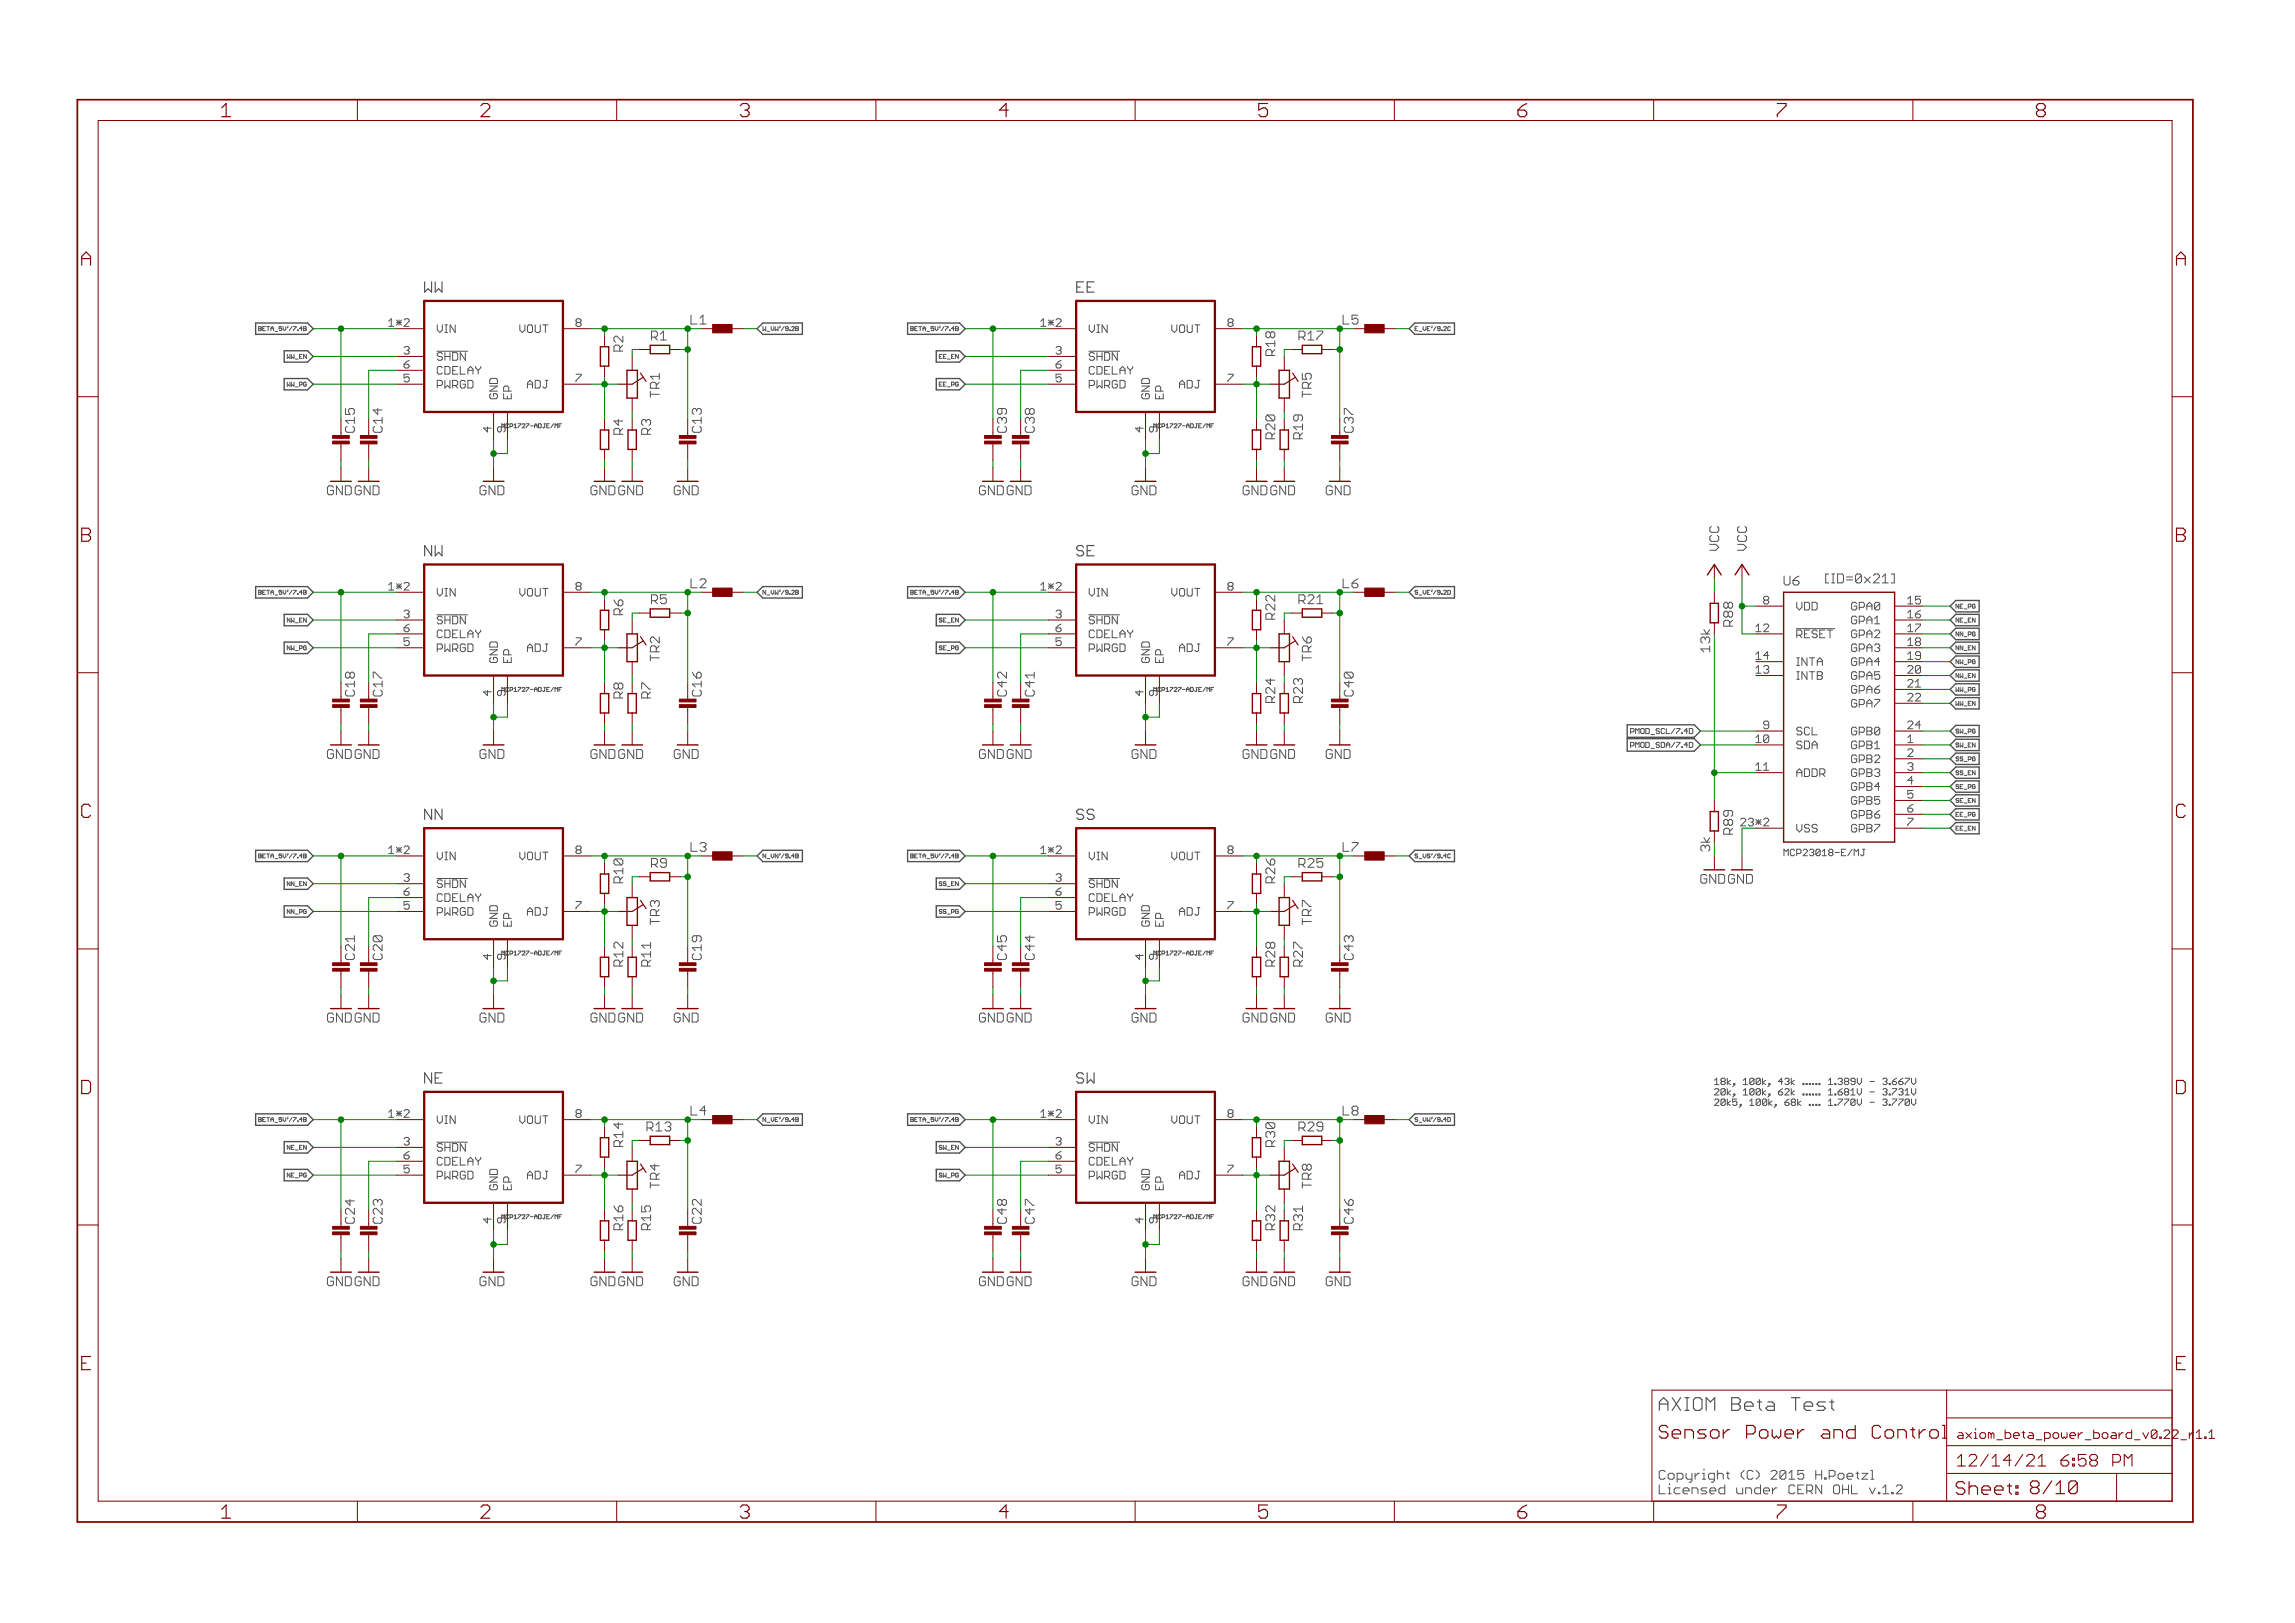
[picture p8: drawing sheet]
<svg xmlns="http://www.w3.org/2000/svg" width="420mm" height="297mm" viewBox="0 0 420 297" stroke-linecap="round" stroke-linejoin="round" font-family="sans-serif">
<defs><g id="words">
<g font-size="3.7" fill="#800000">
<text x="40.5" y="21.4">1</text>
<text x="88" y="21.4">2</text>
<text x="135.5" y="21.4">3</text>
<text x="182.9" y="21.4">4</text>
<text x="230.4" y="21.4">5</text>
<text x="277.8" y="21.4">6</text>
<text x="325.3" y="21.4">7</text>
<text x="372.8" y="21.4">8</text>
<text x="14.9" y="48.6">A</text>
<text x="398.4" y="48.6">A</text>
<text x="14.9" y="99.2">B</text>
<text x="398.4" y="99.2">B</text>
<text x="14.9" y="149.7">C</text>
<text x="398.4" y="149.7">C</text>
<text x="14.9" y="200.2">D</text>
<text x="398.4" y="200.2">D</text>
<text x="14.9" y="250.8">E</text>
<text x="398.4" y="250.8">E</text>
<text x="40.5" y="277.9">1</text>
<text x="88" y="277.9">2</text>
<text x="135.5" y="277.9">3</text>
<text x="182.9" y="277.9">4</text>
<text x="230.4" y="277.9">5</text>
<text x="277.8" y="277.9">6</text>
<text x="325.3" y="277.9">7</text>
<text x="372.8" y="277.9">8</text>
</g>
<text font-size="3.6" fill="#505050" x="303.6" y="258.2">AXIOM Beta Test</text>
<g font-size="3.6" fill="#800000">
<text x="303.6" y="263.3">Sensor Power and Control</text>
<text x="358" y="273.6">Sheet: 8/10</text>
</g>
<g font-size="3.2" fill="#800000">
<text x="358.2" y="268.4">12/14/21</text>
<text x="375.8" y="268.4">6:58 PM</text>
</g>
<g font-size="2.9" fill="#505050">
<text x="77.6" y="53.6">WW</text>
<text x="197" y="53.6">EE</text>
<text x="77.6" y="101.8">NW</text>
<text x="197" y="101.8">SE</text>
<text x="77.6" y="150.1">NN</text>
<text x="197" y="150.1">SS</text>
<text x="77.6" y="198.3">NE</text>
<text x="197" y="198.3">SW</text>
</g>
<g font-size="2.5" fill="#505050">
<text x="126.7" y="59.4">L1</text>
<text x="246" y="59.4">L5</text>
<text x="114" y="64.2" transform="rotate(-90 114 64.2)">R2</text>
<text x="119.3" y="62.3">R1</text>
<text x="233.4" y="64.9" transform="rotate(-90 233.4 64.9)">R18</text>
<text x="237.9" y="62.3">R17</text>
<text x="120.7" y="72.6" transform="rotate(-90 120.7 72.6)">TR1</text>
<text x="240.1" y="72.6" transform="rotate(-90 240.1 72.6)">TR5</text>
<text x="114" y="79.4" transform="rotate(-90 114 79.4)">R4</text>
<text x="119.1" y="79.4" transform="rotate(-90 119.1 79.4)">R3</text>
<text x="233.4" y="80.2" transform="rotate(-90 233.4 80.2)">R20</text>
<text x="238.5" y="80.2" transform="rotate(-90 238.5 80.2)">R19</text>
<text x="314.7" y="100.8" transform="rotate(-90 314.7 100.8)">VCC</text>
<text x="319.8" y="100.8" transform="rotate(-90 319.8 100.8)">VCC</text>
<text x="126.7" y="107.6">L2</text>
<text x="246" y="107.6">L6</text>
<text x="326.5" y="107.1">U6</text>
<text x="334.1" y="106.8">[ID=0x21]</text>
<text x="114" y="112.4" transform="rotate(-90 114 112.4)">R6</text>
<text x="233.4" y="113.2" transform="rotate(-90 233.4 113.2)">R22</text>
<text x="237.9" y="110.6">R21</text>
<text x="120.7" y="120.8" transform="rotate(-90 120.7 120.8)">TR2</text>
<text x="240.1" y="120.8" transform="rotate(-90 240.1 120.8)">TR6</text>
<text x="114" y="127.7" transform="rotate(-90 114 127.7)">R8</text>
<text x="119.1" y="127.7" transform="rotate(-90 119.1 127.7)">R7</text>
<text x="233.4" y="128.4" transform="rotate(-90 233.4 128.4)">R24</text>
<text x="238.5" y="128.4" transform="rotate(-90 238.5 128.4)">R23</text>
<text x="126.7" y="155.9">L3</text>
<text x="246" y="155.9">L7</text>
<text x="114" y="161.4" transform="rotate(-90 114 161.4)">R10</text>
<text x="233.4" y="161.4" transform="rotate(-90 233.4 161.4)">R26</text>
<text x="120.7" y="169.1" transform="rotate(-90 120.7 169.1)">TR3</text>
<text x="240.1" y="169.1" transform="rotate(-90 240.1 169.1)">TR7</text>
<text x="114" y="176.7" transform="rotate(-90 114 176.7)">R12</text>
<text x="119.1" y="176.7" transform="rotate(-90 119.1 176.7)">R11</text>
<text x="233.4" y="176.7" transform="rotate(-90 233.4 176.7)">R28</text>
<text x="238.5" y="176.7" transform="rotate(-90 238.5 176.7)">R27</text>
<text x="114" y="209.7" transform="rotate(-90 114 209.7)">R14</text>
<text x="126.7" y="204.1">L4</text>
<text x="233.4" y="209.7" transform="rotate(-90 233.4 209.7)">R30</text>
<text x="246" y="204.1">L8</text>
<text x="120.7" y="217.3" transform="rotate(-90 120.7 217.3)">TR4</text>
<text x="240.1" y="217.3" transform="rotate(-90 240.1 217.3)">TR8</text>
<text x="114" y="224.9" transform="rotate(-90 114 224.9)">R16</text>
<text x="119.1" y="224.9" transform="rotate(-90 119.1 224.9)">R15</text>
<text x="233.4" y="224.9" transform="rotate(-90 233.4 224.9)">R32</text>
<text x="238.5" y="224.9" transform="rotate(-90 238.5 224.9)">R31</text>
<text x="303.6" y="270.8">Copyright (C) 2015 H.Poetzl</text>
<text x="303.6" y="273.5">Licensed under CERN OHL v.1.2</text>
</g>
<g font-size="2.5" fill="#800000">
<text x="64.9" y="79.2" transform="rotate(-90 64.9 79.2)">C15</text>
<text x="70" y="79.2" transform="rotate(-90 70 79.2)">C14</text>
<text x="128.4" y="79.2" transform="rotate(-90 128.4 79.2)">C13</text>
<text x="184.3" y="79.2" transform="rotate(-90 184.3 79.2)">C39</text>
<text x="189.3" y="79.2" transform="rotate(-90 189.3 79.2)">C38</text>
<text x="247.8" y="79.2" transform="rotate(-90 247.8 79.2)">C37</text>
<text x="59.8" y="90.6">GND GND</text>
<text x="87.7" y="90.6">GND</text>
<text x="108.1" y="90.6">GND GND</text>
<text x="123.3" y="90.6">GND</text>
<text x="179.2" y="90.6">GND GND</text>
<text x="207.1" y="90.6">GND</text>
<text x="227.4" y="90.6">GND GND</text>
<text x="242.7" y="90.6">GND</text>
<text x="119.3" y="110.6">R5</text>
<text x="313" y="119.3" transform="rotate(-90 313 119.3)">13k</text>
<text x="317.2" y="114.5" transform="rotate(-90 317.2 114.5)">R88</text>
<text x="64.9" y="127.4" transform="rotate(-90 64.9 127.4)">C18</text>
<text x="70" y="127.4" transform="rotate(-90 70 127.4)">C17</text>
<text x="128.4" y="127.4" transform="rotate(-90 128.4 127.4)">C16</text>
<text x="184.3" y="127.4" transform="rotate(-90 184.3 127.4)">C42</text>
<text x="189.3" y="127.4" transform="rotate(-90 189.3 127.4)">C41</text>
<text x="247.8" y="127.4" transform="rotate(-90 247.8 127.4)">C40</text>
<text x="59.8" y="138.9">GND GND</text>
<text x="87.7" y="138.9">GND</text>
<text x="108.1" y="138.9">GND GND</text>
<text x="123.3" y="138.9">GND</text>
<text x="179.2" y="138.9">GND GND</text>
<text x="207.1" y="138.9">GND</text>
<text x="227.4" y="138.9">GND GND</text>
<text x="242.7" y="138.9">GND</text>
<text x="313" y="155.9" transform="rotate(-90 313 155.9)">3k</text>
<text x="317.2" y="152.5" transform="rotate(-90 317.2 152.5)">R89</text>
<text x="119.3" y="158.8">R9</text>
<text x="237.9" y="158.8">R25</text>
<text x="311.2" y="161.7">GND GND</text>
<text x="64.9" y="175.7" transform="rotate(-90 64.9 175.7)">C21</text>
<text x="70" y="175.7" transform="rotate(-90 70 175.7)">C20</text>
<text x="128.4" y="175.7" transform="rotate(-90 128.4 175.7)">C19</text>
<text x="184.3" y="175.7" transform="rotate(-90 184.3 175.7)">C45</text>
<text x="189.3" y="175.7" transform="rotate(-90 189.3 175.7)">C44</text>
<text x="247.8" y="175.7" transform="rotate(-90 247.8 175.7)">C43</text>
<text x="59.8" y="187.1">GND GND</text>
<text x="87.7" y="187.1">GND</text>
<text x="108.1" y="187.1">GND GND</text>
<text x="123.3" y="187.1">GND</text>
<text x="179.2" y="187.1">GND GND</text>
<text x="207.1" y="187.1">GND</text>
<text x="227.4" y="187.1">GND GND</text>
<text x="242.7" y="187.1">GND</text>
<text x="118.5" y="207.1">R13</text>
<text x="237.9" y="207.1">R29</text>
<text x="64.9" y="224" transform="rotate(-90 64.9 224)">C24</text>
<text x="70" y="224" transform="rotate(-90 70 224)">C23</text>
<text x="128.4" y="224" transform="rotate(-90 128.4 224)">C22</text>
<text x="184.3" y="224" transform="rotate(-90 184.3 224)">C48</text>
<text x="189.3" y="224" transform="rotate(-90 189.3 224)">C47</text>
<text x="247.8" y="224" transform="rotate(-90 247.8 224)">C46</text>
<text x="59.8" y="235.4">GND GND</text>
<text x="87.7" y="235.4">GND</text>
<text x="108.1" y="235.4">GND GND</text>
<text x="123.3" y="235.4">GND</text>
<text x="179.2" y="235.4">GND GND</text>
<text x="207.1" y="235.4">GND</text>
<text x="227.4" y="235.4">GND GND</text>
<text x="242.7" y="235.4">GND</text>
</g>
<g font-size="2.3" fill="#800000">
<text x="358.2" y="263.3">axiom_beta_power_board_v0.22</text>
<text x="397.9" y="263.3">_r1.1</text>
</g>
<g font-size="2.1" fill="#505050">
<text x="71.4" y="59.8">1*2</text>
<text x="105.3" y="59.8">8</text>
<text x="190.7" y="59.8">1*2</text>
<text x="224.7" y="59.8">8</text>
<text x="74" y="64.9">3</text>
<text x="79.9" y="60.9">VIN</text>
<text x="79.9" y="66">SHDN</text>
<text x="95.5" y="60.9">VOUT</text>
<text x="193.3" y="64.9">3</text>
<text x="199.3" y="60.9">VIN</text>
<text x="199.3" y="66">SHDN</text>
<text x="214.9" y="60.9">VOUT</text>
<text x="74" y="70">5</text>
<text x="74" y="67.4">6</text>
<text x="79.9" y="71.1">PWRGD</text>
<text x="79.9" y="68.5">CDELAY</text>
<text x="96.8" y="71.1">ADJ</text>
<text x="105.3" y="70">7</text>
<text x="193.3" y="70">5</text>
<text x="193.3" y="67.4">6</text>
<text x="199.3" y="71.1">PWRGD</text>
<text x="199.3" y="68.5">CDELAY</text>
<text x="216.1" y="71.1">ADJ</text>
<text x="224.7" y="70">7</text>
<text x="91.1" y="73.1" transform="rotate(-90 91.1 73.1)">GND</text>
<text x="93.6" y="73.1" transform="rotate(-90 93.6 73.1)">EP</text>
<text x="210.4" y="73.1" transform="rotate(-90 210.4 73.1)">GND</text>
<text x="213" y="73.1" transform="rotate(-90 213 73.1)">EP</text>
<text x="89.9" y="79" transform="rotate(-90 89.9 79)">4</text>
<text x="92.5" y="79" transform="rotate(-90 92.5 79)">9</text>
<text x="209.3" y="79" transform="rotate(-90 209.3 79)">4</text>
<text x="211.8" y="79" transform="rotate(-90 211.8 79)">9</text>
<text x="71.4" y="108">1*2</text>
<text x="74" y="113.1">3</text>
<text x="79.9" y="109.2">VIN</text>
<text x="95.5" y="109.2">VOUT</text>
<text x="105.3" y="108">8</text>
<text x="190.7" y="108">1*2</text>
<text x="193.3" y="113.1">3</text>
<text x="199.3" y="109.2">VIN</text>
<text x="214.9" y="109.2">VOUT</text>
<text x="224.7" y="108">8</text>
<text x="322.9" y="110.6">8</text>
<text x="328.8" y="111.7">VDD</text>
<text x="339.3" y="111.7">GPA0</text>
<text x="349.1" y="110.6">15</text>
<text x="349.1" y="113.1">16</text>
<text x="74" y="118.2">5</text>
<text x="74" y="115.7">6</text>
<text x="79.9" y="114.2">SHDN</text>
<text x="79.9" y="119.3">PWRGD</text>
<text x="79.9" y="116.8">CDELAY</text>
<text x="96.8" y="119.3">ADJ</text>
<text x="105.3" y="118.2">7</text>
<text x="193.3" y="118.2">5</text>
<text x="193.3" y="115.7">6</text>
<text x="199.3" y="114.2">SHDN</text>
<text x="199.3" y="119.3">PWRGD</text>
<text x="199.3" y="116.8">CDELAY</text>
<text x="216.1" y="119.3">ADJ</text>
<text x="224.7" y="118.2">7</text>
<text x="321.6" y="115.7">12</text>
<text x="328.8" y="116.8">RESET</text>
<text x="339.3" y="114.2">GPA1</text>
<text x="339.3" y="116.8">GPA2</text>
<text x="339.3" y="119.3">GPA3</text>
<text x="349.1" y="115.7">17</text>
<text x="349.1" y="118.2">18</text>
<text x="91.1" y="121.3" transform="rotate(-90 91.1 121.3)">GND</text>
<text x="93.6" y="121.3" transform="rotate(-90 93.6 121.3)">EP</text>
<text x="210.4" y="121.3" transform="rotate(-90 210.4 121.3)">GND</text>
<text x="213" y="121.3" transform="rotate(-90 213 121.3)">EP</text>
<text x="321.6" y="120.7">14</text>
<text x="321.6" y="123.3">13</text>
<text x="328.8" y="121.9">INTA</text>
<text x="328.8" y="124.4">INTB</text>
<text x="339.3" y="121.9">GPA4</text>
<text x="339.3" y="124.4">GPA5</text>
<text x="349.1" y="120.7">19</text>
<text x="349.1" y="123.3">20</text>
<text x="349.1" y="125.8">21</text>
<text x="89.9" y="127.3" transform="rotate(-90 89.9 127.3)">4</text>
<text x="92.5" y="127.3" transform="rotate(-90 92.5 127.3)">9</text>
<text x="209.3" y="127.3" transform="rotate(-90 209.3 127.3)">4</text>
<text x="211.8" y="127.3" transform="rotate(-90 211.8 127.3)">9</text>
<text x="339.3" y="126.9">GPA6</text>
<text x="339.3" y="129.5">GPA7</text>
<text x="349.1" y="128.4">22</text>
<text x="321.6" y="136">10</text>
<text x="322.9" y="133.4">9</text>
<text x="328.8" y="134.6">SCL</text>
<text x="328.8" y="137.1">SDA</text>
<text x="339.3" y="134.6">GPB0</text>
<text x="339.3" y="137.1">GPB1</text>
<text x="349.1" y="133.4">24</text>
<text x="349.1" y="136">1</text>
<text x="321.6" y="141.1">11</text>
<text x="328.8" y="142.2">ADDR</text>
<text x="339.3" y="139.6">GPB2</text>
<text x="339.3" y="142.2">GPB3</text>
<text x="349.1" y="138.5">2</text>
<text x="349.1" y="141.1">3</text>
<text x="349.1" y="143.6">4</text>
<text x="339.3" y="144.7">GPB4</text>
<text x="339.3" y="147.3">GPB5</text>
<text x="339.3" y="149.8">GPB6</text>
<text x="349.1" y="146.1">5</text>
<text x="349.1" y="148.7">6</text>
<text x="328.8" y="152.3">VSS</text>
<text x="339.3" y="152.3">GPB7</text>
<text x="349.1" y="151.2">7</text>
<text x="71.4" y="156.3">1*2</text>
<text x="74" y="161.4">3</text>
<text x="79.9" y="157.4">VIN</text>
<text x="95.5" y="157.4">VOUT</text>
<text x="105.3" y="156.3">8</text>
<text x="190.7" y="156.3">1*2</text>
<text x="193.3" y="161.4">3</text>
<text x="199.3" y="157.4">VIN</text>
<text x="214.9" y="157.4">VOUT</text>
<text x="224.7" y="156.3">8</text>
<text x="74" y="166.5">5</text>
<text x="74" y="163.9">6</text>
<text x="79.9" y="162.5">SHDN</text>
<text x="79.9" y="167.6">PWRGD</text>
<text x="79.9" y="165">CDELAY</text>
<text x="96.8" y="167.6">ADJ</text>
<text x="105.3" y="166.5">7</text>
<text x="193.3" y="166.5">5</text>
<text x="193.3" y="163.9">6</text>
<text x="199.3" y="162.5">SHDN</text>
<text x="199.3" y="167.6">PWRGD</text>
<text x="199.3" y="165">CDELAY</text>
<text x="216.1" y="167.6">ADJ</text>
<text x="224.7" y="166.5">7</text>
<text x="91.1" y="169.6" transform="rotate(-90 91.1 169.6)">GND</text>
<text x="93.6" y="169.6" transform="rotate(-90 93.6 169.6)">EP</text>
<text x="210.4" y="169.6" transform="rotate(-90 210.4 169.6)">GND</text>
<text x="213" y="169.6" transform="rotate(-90 213 169.6)">EP</text>
<text x="89.9" y="175.5" transform="rotate(-90 89.9 175.5)">4</text>
<text x="92.5" y="175.5" transform="rotate(-90 92.5 175.5)">9</text>
<text x="209.3" y="175.5" transform="rotate(-90 209.3 175.5)">4</text>
<text x="211.8" y="175.5" transform="rotate(-90 211.8 175.5)">9</text>
<text x="71.4" y="204.6">1*2</text>
<text x="74" y="209.6">3</text>
<text x="79.9" y="205.7">VIN</text>
<text x="95.5" y="205.7">VOUT</text>
<text x="105.3" y="204.6">8</text>
<text x="190.7" y="204.6">1*2</text>
<text x="193.3" y="209.6">3</text>
<text x="199.3" y="205.7">VIN</text>
<text x="214.9" y="205.7">VOUT</text>
<text x="224.7" y="204.6">8</text>
<text x="74" y="214.7">5</text>
<text x="74" y="212.2">6</text>
<text x="79.9" y="210.7">SHDN</text>
<text x="79.9" y="215.8">PWRGD</text>
<text x="79.9" y="213.3">CDELAY</text>
<text x="96.8" y="215.8">ADJ</text>
<text x="105.3" y="214.7">7</text>
<text x="193.3" y="214.7">5</text>
<text x="193.3" y="212.2">6</text>
<text x="199.3" y="210.7">SHDN</text>
<text x="199.3" y="215.8">PWRGD</text>
<text x="199.3" y="213.3">CDELAY</text>
<text x="216.1" y="215.8">ADJ</text>
<text x="224.7" y="214.7">7</text>
<text x="91.1" y="217.8" transform="rotate(-90 91.1 217.8)">GND</text>
<text x="93.6" y="217.8" transform="rotate(-90 93.6 217.8)">EP</text>
<text x="210.4" y="217.8" transform="rotate(-90 210.4 217.8)">GND</text>
<text x="213" y="217.8" transform="rotate(-90 213 217.8)">EP</text>
<text x="89.9" y="223.8" transform="rotate(-90 89.9 223.8)">4</text>
<text x="92.5" y="223.8" transform="rotate(-90 92.5 223.8)">9</text>
<text x="209.3" y="223.8" transform="rotate(-90 209.3 223.8)">4</text>
<text x="211.8" y="223.8" transform="rotate(-90 211.8 223.8)">9</text>
</g>
<text font-size="2.1" fill="#008000" x="319" y="151.2">23*2</text>
<text font-size="1.8" fill="#505050" x="326.5" y="156.7">MCP23018-E/MJ</text>
<g font-size="1.4" fill="#505050">
<text x="299.1" y="134.3">PMOD_SCL/7.4D</text>
<text x="299.1" y="136.8">PMOD_SDA/7.4D</text>
</g>
<g font-size="1.1" fill="#505050">
<text x="47.2" y="60.5">BETA_5V'/7.4B</text>
<text x="52.7" y="65.6">WW_EN</text>
<text x="139.6" y="60.6">W_VW'/9.2B</text>
<text x="166.5" y="60.5">BETA_5V'/7.4B</text>
<text x="172.1" y="65.6">EE_EN</text>
<text x="259" y="60.6">E_VE'/9.2C</text>
<text x="52.7" y="70.7">WW_PG</text>
<text x="172.1" y="70.7">EE_PG</text>
<text x="92.5" y="78.3">M</text>
<text x="93.2" y="78.3">CP1727-ADJE/MF</text>
<text x="211.9" y="78.3">M</text>
<text x="212.6" y="78.3">CP1727-ADJE/MF</text>
<text x="47.2" y="108.8">BETA_5V'/7.4B</text>
<text x="52.7" y="113.9">NW_EN</text>
<text x="139.6" y="108.8">N_VW'/9.2B</text>
<text x="166.5" y="108.8">BETA_5V'/7.4B</text>
<text x="172.1" y="113.9">SE_EN</text>
<text x="259" y="108.8">S_VE'/9.2D</text>
<text x="358" y="111.3">NE_PG</text>
<text x="358" y="113.9">NE_EN</text>
<text x="52.7" y="119">NW_PG</text>
<text x="172.1" y="119">SE_PG</text>
<text x="358" y="116.4">NN_PG</text>
<text x="358" y="119">NN_EN</text>
<text x="358" y="121.5">NW_PG</text>
<text x="358" y="124">NW_EN</text>
<text x="92.5" y="126.6">M</text>
<text x="93.2" y="126.6">CP1727-ADJE/MF</text>
<text x="211.9" y="126.6">M</text>
<text x="212.6" y="126.6">CP1727-ADJE/MF</text>
<text x="358" y="126.6">WW_PG</text>
<text x="358" y="129.1">WW_EN</text>
<text x="358" y="134.2">SW_PG</text>
<text x="358" y="136.7">SW_EN</text>
<text x="358" y="139.3">SS_PG</text>
<text x="358" y="141.8">SS_EN</text>
<text x="358" y="144.4">SE_PG</text>
<text x="358" y="146.9">SE_EN</text>
<text x="358" y="149.4">EE_PG</text>
<text x="358" y="152">EE_EN</text>
<text x="47.2" y="157.1">BETA_5V'/7.4B</text>
<text x="139.6" y="157.1">N_VN'/9.4B</text>
<text x="166.5" y="157.1">BETA_5V'/7.4B</text>
<text x="259" y="157.1">S_VS'/9.4C</text>
<text x="52.7" y="167.2">NN_PG</text>
<text x="52.7" y="162.1">NN_EN</text>
<text x="172.1" y="167.2">SS_PG</text>
<text x="172.1" y="162.1">SS_EN</text>
<text x="92.5" y="174.8">M</text>
<text x="93.2" y="174.8">CP1727-ADJE/MF</text>
<text x="211.9" y="174.8">M</text>
<text x="212.6" y="174.8">CP1727-ADJE/MF</text>
<text x="47.2" y="205.3">BETA_5V'/7.4B</text>
<text x="139.6" y="205.3">N_VE'/9.4B</text>
<text x="166.5" y="205.3">BETA_5V'/7.4B</text>
<text x="259" y="205.3">S_VW'/9.4D</text>
<text x="52.7" y="215.5">NE_PG</text>
<text x="52.7" y="210.4">NE_EN</text>
<text x="172.1" y="215.5">SW_PG</text>
<text x="172.1" y="210.4">SW_EN</text>
<text x="92.5" y="223.1">M</text>
<text x="93.2" y="223.1">CP1727-ADJE/MF</text>
<text x="211.9" y="223.1">M</text>
<text x="212.6" y="223.1">CP1727-ADJE/MF</text>
</g>
</g></defs>
<g fill="none" stroke="#505050" stroke-width=".18">
<path d="M80 64.3h5.6M199.3 64.3h5.7M80 112.5h5.6M199.3 112.5h5.7M328.9 115.1h7M298.5 134h.5M298.5 136.5h.5M299 133.3h-.5v1M299 135.9h-.5v.9M341 155.4h.4M341.2 155.4v1l-.2 .2h-.2M80 160.8h5.6"/>
<path d="M199.3 160.8h5.7M313.9 197.7l.4-.4v1.2M313.9 198.5h.8M313.9 199.4l.2-.2h.4l.2 .2v.2l-.8 .8h.8M315.3 197.9l-.2 .2 .2 .4h.4l.1-.2-.1-.4M315.3 197.9l-.2-.2 .2-.4h.4l.1 .2-.1 .4M315.3 197.9h.4M315.8 199.4v.8l-.1 .2h-.4l-.2-.2M315.8 199.4l-.1-.2h-.4l-.2 .2v.8M315.8 199.4l-.7 .8M316.2 197.3v1.2M316.2 199.2v1.2"/>
<path d="M316.8 197.7l-.6 .4 .6 .4M316.8 199.6l-.6 .4 .6 .4M317.4 198.3h.2v.2h-.2zM317.6 198.5l-.4 .4M319.2 198.5h.7M319.2 197.7l.4-.4v1.2M319.2 199.6l.4-.4v1.2M321.1 197.5v.8l-.2 .2h-.4l-.2-.2M321.1 197.5l-.2-.2h-.4l-.2 .2v.8M321.1 199.4l-.2-.2h-.4l-.2 .2v.8M321.1 199.4v.8l-.2 .2h-.4l-.2-.2M321.1 197.5l-.8 .8"/>
<path d="M321.1 199.4l-.8 .8M322.3 197.5v.8l-.2 .2h-.4l-.2-.2M322.3 197.5l-.2-.2h-.4l-.2 .2v.8M322.3 199.4l-.2-.2h-.4l-.2 .2v.8M322.3 199.4v.8l-.2 .2h-.4l-.2-.2M322.3 197.5l-.8 .8M322.3 199.4l-.8 .8M322.7 197.3v1.2M322.7 199.2v1.2M323.3 197.7l-.6 .4 .6 .4M323.3 199.6l-.6 .4 .6 .4M323.8 198.3h.2v.2h-.2z"/>
<path d="M324 198.5l-.4 .4M325.6 199.8h.6l.2 .4-.2 .2h-.4l-.2-.2zM326.4 197.9h-.8l.6-.6v1.2M326.4 199.2l-.8 .6M326.8 197.5l.2-.2h.3l.2 .2-.2 .4M326.8 199.4l.2-.2h.3l.2 .2v.2l-.7 .8h.7M327.2 197.9h.1M327.3 197.9l.2 .2-.2 .4h-.3l-.2-.2M327.9 197.3v1.2M327.9 199.2v1.2M328.5 197.7l-.6 .4 .6 .4M328.5 199.6l-.6 .4 .6 .4"/>
<path d="M330.1 198.3h.2v.2h-.2zM330.7 198.3h.2v.2h-.2zM331.2 198.3h.2v.2h-.2zM331.8 198.3h.2v.2h-.2zM332.4 198.3h.2v.2h-.2zM333 198.3h.2v.2h-.2zM334.8 198.5h.7M334.8 197.7l.3-.4v1.2M334.8 199.6l.3-.4v1.2M335.9 198.3h.2v.2h-.2zM336.5 197.5l.2-.2h.4l.2 .2-.2 .4M336.5 199.8h.6l.2 .4-.2 .2h-.4l-.2-.2z"/>
<path d="M336.9 197.9h.2M337.1 197.9l.2 .2-.2 .4h-.4l-.2-.2M337.3 199.2l-.8 .6M337.9 197.9l-.2 .2 .2 .4h.4l.2-.2-.2-.4M337.9 197.9l-.2-.2 .2-.4h.4l.2 .2-.2 .4M337.9 197.9h.4M337.9 199.8l-.2-.2 .2-.4h.4l.2 .2-.2 .4M337.9 199.8l-.2 .2 .2 .4h.4l.2-.2-.2-.4M337.9 199.8h.4M338.8 199.6l.4-.4v1.2M339.6 197.9h-.6l-.2-.2v-.2l.2-.2h.4l.2 .2v.8l-.2 .2h-.4l-.2-.2M340 197.3v.8l.4 .4 .4-.4v-.8"/>
<path d="M340 199.2v.8l.4 .4 .4-.4v-.8M342.3 197.9h.8M342.3 199.8h.8M344.7 197.5l.2-.2h.4l.2 .2-.2 .4M344.7 199.4l.2-.2h.4l.2 .2-.2 .4M345.1 197.9h.2M345.1 199.8h.2M345.3 197.9l.2 .2-.2 .4h-.4l-.2-.2M345.3 199.8l.2 .2-.2 .4h-.4l-.2-.2M345.9 198.3h.2v.2h-.2zM346.4 197.9h.6l.2 .4-.2 .2h-.4l-.2-.2zM346.4 199.2h.8v.2l-.8 .8v.2"/>
<path d="M347.2 197.3l-.8 .6M347.6 197.9h.6l.2 .2v.2l-.2 .2h-.4l-.2-.2zM347.6 199.4l.2-.2h.4l.2 .2-.2 .4M348 199.8h.2M348.2 199.8l.2 .2v.2l-.2 .2h-.4l-.2-.2M348.4 197.3l-.8 .6M348.8 197.3h.8v.2l-.8 .8v.2M348.8 199.6l.4-.4v1.2M349.9 197.3v.8l.5 .4 .3-.4v-.8M349.9 199.2v.8l.5 .4 .3-.4v-.8M80 209h5.6M199.3 209h5.7"/>
<path d="M313.9 201.3l.2-.2h.4l.2 .2v.2l-.8 .8h.8M315.8 201.3v.8l-.1 .2h-.4l-.2-.2M315.8 201.3l-.1-.2h-.4l-.2 .2v.8M315.8 201.3l-.7 .8M316.2 201.1v1.2M316.8 201.5l-.6 .4 .6 .4M317.4 200.2h.2v.2h-.2zM317.6 200.4l-.4 .4M318 201.1h-.8v.6l.4-.2h.2l.2 .2v.4l-.2 .2h-.4l-.2-.2M318.6 202.1h.2v.2h-.2zM318.8 202.3l-.4 .4M319.2 200.4h.7"/>
<path d="M320.3 202.3h.8M320.3 201.5l.4-.4v1.2M322.3 201.3l-.2-.2h-.4l-.2 .2v.8M322.3 201.3v.8l-.2 .2h-.4l-.2-.2M322.3 201.3l-.8 .8M323.4 201.3l-.1-.2h-.4l-.2 .2v.8M323.4 201.3v.8l-.1 .2h-.4l-.2-.2M323.4 201.3l-.7 .8M323.8 200.2h.2v.2h-.2zM323.8 201.1v1.2M324 200.4l-.4 .4M324.4 201.5l-.6 .4 .6 .4"/>
<path d="M325 202.1h.2v.2h-.2zM325.2 202.3l-.4 .4M326.8 201.7h.5l.2 .4-.2 .2h-.3l-.2-.2zM327.5 201.1l-.7 .6M328.1 201.7l-.2-.2 .2-.4h.4l.2 .2-.2 .4M328.1 201.7l-.2 .2 .2 .4h.4l.2-.2v-.2l-.2-.2M328.1 201.7h.4M329.1 201.1v1.2M329.7 201.5l-.6 .4 .6 .4M330.1 200.2h.2v.2h-.2zM330.7 200.2h.2v.2h-.2zM331.2 200.2h.2v.2h-.2z"/>
<path d="M331.2 202.1h.2v.2h-.2zM331.8 200.2h.2v.2h-.2zM331.8 202.1h.2v.2h-.2zM332.4 200.2h.2v.2h-.2zM332.4 202.1h.2v.2h-.2zM333 200.2h.2v.2h-.2zM333 202.1h.2v.2h-.2zM334.8 201.5l.3-.4v1.2M334.8 200.4h.7M334.8 202.3h.7M335.9 200.2h.2v.2h-.2zM335.9 202.1h.2v.2h-.2z"/>
<path d="M336.5 201.1h.8v.2l-.8 .8v.2M337.7 201.1h.8v.2l-.8 .8v.2M338.8 200.4h.8M339.6 201.3v.8l-.2 .2h-.4l-.2-.2M339.6 201.3l-.2-.2h-.4l-.2 .2v.8M339.6 201.3l-.8 .8M340 201.1v.8l.4 .4 .4-.4v-.8M342.3 201.7h.8M344.7 201.3l.2-.2h.4l.2 .2-.2 .4M345.1 201.7h.2M345.3 201.7l.2 .2-.2 .4h-.4l-.2-.2M345.9 200.2h.2v.2h-.2z"/>
<path d="M345.9 202.1h.2v.2h-.2zM346.4 201.1h.8v.2l-.8 .8v.2M347.6 201.1h.8v.2l-.8 .8v.2M348.8 200.4h.8M349.6 201.3v.8l-.2 .2h-.4l-.2-.2M349.6 201.3l-.2-.2h-.4l-.2 .2v.8M349.6 201.3l-.8 .8M349.9 201.1v.8l.5 .4 .3-.4v-.8M347.4 271.8h.6l.2 .2v.3l-1 1.1h1"/>
</g>
<g fill="none" stroke="#505050" stroke-width=".25">
<path d="M46.8 59.1h9.5l1 1.1-1 1h-9.5zM166.2 59.1h9.5l1 1.1-1 1h-9.5zM52 64.2h4.3l1 1-1 1.1h-4.3zM52 69.3h4.3l1 1-1 1.1h-4.3zM138.6 60.2l1.1-1.1h7.2v2.1h-7.2zM171.4 69.3h4.3l1 1-1 1.1h-4.3zM171.4 64.2h4.3l1 1-1 1.1h-4.3zM258 60.2l1-1.1h7.3v2.1h-7.3zM46.8 107.4h9.5l1 1-1 1.1h-9.5zM52 112.4h4.3l1 1.1-1 1h-4.3zM52 117.5h4.3l1 1.1-1 1h-4.3zM138.6 108.4l1.1-1h7.2v2.1h-7.2z"/>
<path d="M166.2 107.4h9.5l1 1-1 1.1h-9.5zM171.4 112.4h4.3l1 1.1-1 1h-4.3zM171.4 117.5h4.3l1 1.1-1 1h-4.3zM258 108.4l1-1h7.3v2.1h-7.3zM357 110.9l1.1-1h4.2v2.1h-4.2zM357 113.5l1.1-1.1h4.2v2.1h-4.2zM357 116l1.1-1h4.2v2.1h-4.2zM357 118.6l1.1-1.1h4.2v2.1h-4.2zM297.9 132.7h12.3l1.1 1.1-1.1 1.1h-12.3zM297.9 135.2h12.3l1.1 1.1-1.1 1.2h-12.3zM357 121.1l1.1-1h4.2v2.1h-4.2zM357 123.6l1.1-1h4.2v2.1h-4.2z"/>
<path d="M357 126.2l1.1-1.1h4.2v2.1h-4.2zM358.1 127.7h4.2v2.1h-4.2l-1.1-1.1zM358.1 132.8h4.2v2h-4.2l-1.1-1zM358.1 135.3h4.2v2.1h-4.2l-1.1-1.1zM358.1 137.8h4.2v2.1h-4.2l-1.1-1zM46.8 155.6h9.5l1 1.1-1 1h-9.5zM138.6 156.7l1.1-1.1h7.2v2.1h-7.2zM166.2 155.6h9.5l1 1.1-1 1h-9.5zM258 156.7l1-1.1h7.3v2.1h-7.3zM358.1 140.4h4.2v2.1h-4.2l-1.1-1.1zM358.1 142.9h4.2v2.1h-4.2l-1.1-1zM358.1 145.5h4.2v2h-4.2l-1.1-1z"/>
<path d="M358.1 148h4.2v2.1h-4.2l-1.1-1.1zM358.1 150.5h4.2v2.1h-4.2l-1.1-1zM52 160.7h4.3l1 1-1 1.1h-4.3zM52 165.8h4.3l1 1-1 1.1h-4.3zM171.4 165.8h4.3l1 1-1 1.1h-4.3zM171.4 160.7h4.3l1 1-1 1.1h-4.3zM46.8 203.9h9.5l1 1-1 1.1h-9.5zM52 214h4.3l1 1.1-1 1h-4.3zM52 208.9h4.3l1 1.1-1 1h-4.3zM138.6 204.9l1.1-1h7.2v2.1h-7.2zM166.2 203.9h9.5l1 1-1 1.1h-9.5zM171.4 214h4.3l1 1.1-1 1h-4.3z"/>
<path d="M171.4 208.9h4.3l1 1.1-1 1h-4.3zM259 203.9h7.3v2.1h-7.3l-1-1.1z"/>
</g>
<g fill="none" stroke="#800000" stroke-width=".21">
<path d="M117.3 68.3l1 1.5M117.8 69l-2.1 1.3h-2.5M236.6 68.3l1.1 1.5M237.2 69l-2.1 1.3h-2.5M117.3 116.5l1 1.5M117.8 117.3l-2.1 1.3h-2.5M236.6 116.5l1.1 1.5M237.2 117.3l-2.1 1.3h-2.5M117.3 164.8l1 1.5M117.8 165.5l-2.1 1.3h-2.5M236.6 164.8l1.1 1.5M237.2 165.5l-2.1 1.3h-2.5"/>
<path d="M117.3 213l1 1.6M117.8 213.8l-2.1 1.3h-2.5M236.6 213l1.1 1.6M237.2 213.8l-2.1 1.3h-2.5M355.6 263.2h.8"/>
</g>
<g fill="none" stroke="#800000" stroke-width=".18">
<path d="M65.4 18.2v3.9M112.9 18.2v3.9M160.4 18.2v3.9M207.8 18.2v3.9M255.3 18.2v3.9M302.7 18.2v3.9M350.2 18.2v3.9M18 22.1h379.7v252.6h-379.7zM14.2 72.6h3.8M72.6 60.2h5.1M72.6 65.2h5.1M72.6 70.3h5.1"/>
<path d="M72.6 67.8h5.1M90.4 75.4v5.1M92.9 75.4v5.1M103.1 60.2h5M103.1 70.3h5M110.7 61.4v2.1M110.7 67v2M110.7 76.7v2M115.7 65.2v2.6M115.7 72.9v2.5M115.7 76.7v2M117 64h2"/>
<path d="M122.6 64h2M128.4 60.2h3.1M133 60.2h3.1M191.9 60.2h5.1M191.9 65.2h5.1M191.9 70.3h5.1M191.9 67.8h5.1M209.7 75.4v5.1M212.3 75.4v5.1M222.4 60.2h5.1M222.4 70.3h5.1M230 61.4v2.1"/>
<path d="M230 67v2M230 76.7v2M235.1 65.2v2.6M235.1 72.9v2.5M235.1 76.7v2M236.4 64h2M242 64h2M247.8 60.2h3.1M252.4 60.2h3M397.7 72.6h3.8M62.4 81.2v3.1M62.4 85.6v2.5"/>
<path d="M67.5 81.2v3.1M67.5 85.6v2.5M90.4 85.6v2.5M110.7 82.3v2M110.7 85.6v2.5M115.7 82.3v2M115.7 85.6v2.5M125.9 81.2v3.1M125.9 85.6v2.5M181.8 81.2v3.1M181.8 85.6v2.5M186.9 81.2v3.1"/>
<path d="M186.9 85.6v2.5M209.7 85.6v2.5M230 82.3v2M230 85.6v2.5M235.1 82.3v2M235.1 85.6v2.5M245.3 81.2v3.1M245.3 85.6v2.5M72.6 108.4h5.1M72.6 113.5h5.1M72.6 118.6h5.1M72.6 116h5.1"/>
<path d="M103.1 108.4h5M103.1 118.6h5M110.7 109.7v2M110.7 115.3v2M115.7 113.5v2.5M117 112.2h2M122.6 112.2h2M128.4 108.4h3.1M133 108.4h3.1M191.9 108.4h5.1M191.9 113.5h5.1M191.9 118.6h5.1"/>
<path d="M191.9 116h5.1M222.4 108.4h5.1M222.4 118.6h5.1M230 109.7v2M230 115.3v2M235.1 113.5v2.5M236.4 112.2h2M242 112.2h2M247.8 108.4h3.1M252.4 108.4h3M313.9 103.3v2.6M313.9 108.4v2"/>
<path d="M318.9 103.3v2.6M321.5 116h5M321.5 110.9h5M346.9 113.5h5M346.9 118.6h5M346.9 116h5M346.9 110.9h5M14.2 123.1h3.8M62.4 129.5v3M62.4 133.8v2.5M67.5 129.5v3M67.5 133.8v2.5"/>
<path d="M90.4 123.6v5.1M90.4 133.8v2.5M92.9 123.6v5.1M110.7 124.9v2M110.7 130.5v2M110.7 133.8v2.5M115.7 121.1v2.5M115.7 124.9v2M115.7 130.5v2M115.7 133.8v2.5M125.9 129.5v3M125.9 133.8v2.5"/>
<path d="M181.8 129.5v3M181.8 133.8v2.5M186.9 129.5v3M186.9 133.8v2.5M209.7 123.6v5.1M209.7 133.8v2.5M212.3 123.6v5.1M230 124.9v2M230 130.5v2M230 133.8v2.5M235.1 121.1v2.5M235.1 124.9v2"/>
<path d="M235.1 130.5v2M235.1 133.8v2.5M245.3 129.5v3M245.3 133.8v2.5M321.5 133.8h5M321.5 136.3h5M321.5 121.1h5M321.5 123.6h5M346.9 133.8h5M346.9 136.3h5M346.9 121.1h5M346.9 123.6h5"/>
<path d="M346.9 138.9h5M346.9 126.2h5M346.9 128.7h5M397.7 123.1h3.8M72.6 156.7h5.1M103.1 156.7h5M110.7 157.9v2.1M128.4 156.7h3.1M133 156.7h3.1M191.9 156.7h5.1M222.4 156.7h5.1M230 157.9v2.1"/>
<path d="M247.8 156.7h3.1M252.4 156.7h3M313.9 146.5v2M313.9 156.7v2.5M318.9 156.7v2.5M321.5 141.4h5M321.5 151.6h5M346.9 141.4h5M346.9 144h5M346.9 146.5h5M346.9 149h5M346.9 151.6h5"/>
<path d="M14.2 173.7h3.8M62.4 177.7v3.1M67.5 177.7v3.1M72.6 161.7h5.1M72.6 166.8h5.1M72.6 164.3h5.1M90.4 171.9v5.1M92.9 171.9v5.1M103.1 166.8h5M110.7 163.5v2M110.7 173.2v2M110.7 178.8v2"/>
<path d="M115.7 161.7v2.6M115.7 169.4v2.5M115.7 173.2v2M115.7 178.8v2M117 160.5h2M122.6 160.5h2M125.9 177.7v3.1M181.8 177.7v3.1M186.9 177.7v3.1M191.9 161.7h5.1M191.9 166.8h5.1M191.9 164.3h5.1"/>
<path d="M209.7 171.9v5.1M212.3 171.9v5.1M222.4 166.8h5.1M230 163.5v2M230 173.2v2M230 178.8v2M235.1 161.7v2.6M235.1 169.4v2.5M235.1 173.2v2M235.1 178.8v2M236.4 160.5h2M242 160.5h2"/>
<path d="M245.3 177.7v3.1M397.7 173.7h3.8M62.4 182.1v2.5M67.5 182.1v2.5M90.4 182.1v2.5M110.7 182.1v2.5M115.7 182.1v2.5M125.9 182.1v2.5M181.8 182.1v2.5M186.9 182.1v2.5M209.7 182.1v2.5M230 182.1v2.5"/>
<path d="M235.1 182.1v2.5M245.3 182.1v2.5M72.6 204.9h5.1M72.6 210h5.1M72.6 215.1h5.1M72.6 212.5h5.1M103.1 204.9h5M103.1 215.1h5M110.7 206.2v2M110.7 211.8v2M115.7 210v2.5M115.7 217.6v2.5"/>
<path d="M117 208.7h2M122.6 208.7h2M128.4 204.9h3.1M133 204.9h3.1M191.9 204.9h5.1M191.9 210h5.1M191.9 215.1h5.1M191.9 212.5h5.1M222.4 204.9h5.1M222.4 215.1h5.1M230 206.2v2M230 211.8v2"/>
<path d="M235.1 210v2.5M235.1 217.6v2.5M236.4 208.7h2M242 208.7h2M247.8 204.9h3.1M252.4 204.9h3M14.2 224.2h3.8M62.4 226v3M62.4 230.3v2.5M67.5 226v3M67.5 230.3v2.5M90.4 220.1v5.1"/>
<path d="M90.4 230.3v2.5M92.9 220.1v5.1M110.7 221.4v2M110.7 227v2M110.7 230.3v2.5M115.7 221.4v2M115.7 227v2M115.7 230.3v2.5M125.9 226v3M125.9 230.3v2.5M181.8 226v3M181.8 230.3v2.5"/>
<path d="M186.9 226v3M186.9 230.3v2.5M209.7 220.1v5.1M209.7 230.3v2.5M212.3 220.1v5.1M230 221.4v2M230 227v2M230 230.3v2.5M235.1 221.4v2M235.1 227v2M235.1 230.3v2.5M245.3 226v3"/>
<path d="M245.3 230.3v2.5M397.7 224.2h3.8M356.4 254.4v20.3M356.4 259.5h41.3M397.7 254.4h-95.3v20.3M65.4 274.7v3.9M112.9 274.7v3.9M160.4 274.7v3.9M207.8 274.7v3.9M255.3 274.7v3.9M302.7 274.7v3.9M350.2 274.7v3.9"/>
<path d="M356.4 269.7h41.3M356.4 264.6h41.3M387.5 269.7v5"/>
</g>
<path d="M14.2 18.2h387.3v260.4h-387.3z" fill="none" stroke="#800000" stroke-width=".32"/>
<path d="M77.7 55.1h25.4v20.3h-25.4zM197 55.1h25.4v20.3h-25.4zM77.7 103.3h25.4v20.3h-25.4zM197 103.3h25.4v20.3h-25.4zM77.7 151.6h25.4v20.3h-25.4zM197 151.6h25.4v20.3h-25.4zM77.7 199.8h25.4v20.3h-25.4zM197 199.8h25.4v20.3h-25.4z" fill="none" stroke="#800000" stroke-width=".42"/>
<g fill="none" stroke="#800000" stroke-width=".25">
<path d="M109.9 63.5h1.5v3.5h-1.5zM109.9 78.7h1.5v3.6h-1.5zM114.8 67.8h1.9v5.1h-1.9zM115 78.7h1.5v3.6h-1.5zM119 63.2h3.6v1.5h-3.6zM229.3 63.5h1.5v3.5h-1.5zM229.3 78.7h1.5v3.6h-1.5zM234.2 67.8h1.9v5.1h-1.9zM234.4 78.7h1.5v3.6h-1.5zM238.4 63.2h3.6v1.5h-3.6zM109.9 111.7h1.5v3.6h-1.5zM114.8 116h1.9v5.1h-1.9z"/>
<path d="M119 111.4v1.6h3.6v-1.6M229.3 111.7h1.5v3.6h-1.5zM234.2 116h1.9v5.1h-1.9zM238.4 111.4h3.6v1.6h-3.6zM312.6 105.2l1.3-1.9 1.2 1.9M313.9 114h.7M314.6 110.4h-1.5v3.6M317.6 105.2l1.3-1.9 1.3 1.9M326.5 108.4h20.4v45.7h-20.4zM109.9 126.9h1.5v3.6h-1.5zM115 126.9h1.5v3.6h-1.5zM229.3 126.9h1.5v3.6h-1.5z"/>
<path d="M234.4 126.9h1.5v3.6h-1.5zM109.9 160h1.5v3.5h-1.5zM119 159.7v1.5h3.6v-1.5M229.3 160h1.5v3.5h-1.5zM238.4 159.7v1.5h3.6v-1.5M313.9 152.1h.7M314.6 148.5h-1.5v3.6M109.9 175.2h1.5v3.6h-1.5zM114.8 164.3h1.9v5.1h-1.9zM115 175.2h1.5v3.6h-1.5zM229.3 175.2h1.5v3.6h-1.5zM234.2 164.3h1.9v5.1h-1.9z"/>
<path d="M234.4 175.2h1.5v3.6h-1.5zM109.9 208.2h1.5v3.6h-1.5zM114.8 212.5h1.9v5.1h-1.9zM119 208v1.5h3.6v-1.5M229.3 208.2h1.5v3.6h-1.5zM234.2 212.5h1.9v5.1h-1.9zM238.4 208v1.5h3.6v-1.5M109.9 223.4h1.5v3.6h-1.5zM115 223.4h1.5v3.6h-1.5zM229.3 223.4h1.5v3.6h-1.5zM234.4 223.4h1.5v3.6h-1.5z"/>
</g>
<g fill="#800000" stroke="#800000" stroke-width=".18">
<path d="M124.4 80.7h3v.5h-3z"/>
<path d="M124.4 79.7h3v.5h-3z"/>
<path d="M66 80.7h3v.5h-3z"/>
<path d="M66 79.7h3v.5h-3z"/>
<path d="M60.9 80.7h3v.5h-3z"/>
<path d="M60.9 79.7h3v.5h-3z"/>
<path d="M130.5 59.4h3.5v1.5h-3.5z"/>
<path d="M124.4 129h3v.5h-3z"/>
<path d="M124.4 128h3v.5h-3z"/>
<path d="M66 129h3v.5h-3z"/>
<path d="M66 128h3v.5h-3z"/>
<path d="M60.9 129h3v.5h-3z"/>
<path d="M60.9 128h3v.5h-3z"/>
<path d="M130.5 107.6h3.5v1.6h-3.5z"/>
<path d="M124.4 177.2h3v.5h-3z"/>
<path d="M124.4 176.2h3v.5h-3z"/>
<path d="M66 177.2h3v.5h-3z"/>
<path d="M66 176.2h3v.5h-3z"/>
<path d="M60.9 177.2h3v.5h-3z"/>
<path d="M60.9 176.2h3v.5h-3z"/>
<path d="M130.5 155.9h3.5v1.5h-3.5z"/>
<path d="M124.4 225.5h3v.5h-3z"/>
<path d="M124.4 224.5h3v.5h-3z"/>
<path d="M66 225.5h3v.5h-3z"/>
<path d="M66 224.5h3v.5h-3z"/>
<path d="M60.9 225.5h3v.5h-3z"/>
<path d="M60.9 224.5h3v.5h-3z"/>
<path d="M130.5 204.2h3.5v1.5h-3.5z"/>
<path d="M243.8 80.7h3v.5h-3z"/>
<path d="M243.8 79.7h3v.5h-3z"/>
<path d="M185.3 80.7h3.1v.5h-3.1z"/>
<path d="M185.3 79.7h3.1v.5h-3.1z"/>
<path d="M180.3 80.7h3v.5h-3z"/>
<path d="M180.3 79.7h3v.5h-3z"/>
<path d="M249.9 59.4h3.5v1.5h-3.5z"/>
<path d="M243.8 129h3v.5h-3z"/>
<path d="M243.8 128h3v.5h-3z"/>
<path d="M185.3 129h3.1v.5h-3.1z"/>
<path d="M185.3 128h3.1v.5h-3.1z"/>
<path d="M180.3 129h3v.5h-3z"/>
<path d="M180.3 128h3v.5h-3z"/>
<path d="M249.9 107.6h3.5v1.6h-3.5z"/>
<path d="M243.8 177.2h3v.5h-3z"/>
<path d="M243.8 176.2h3v.5h-3z"/>
<path d="M185.3 177.2h3.1v.5h-3.1z"/>
<path d="M185.3 176.2h3.1v.5h-3.1z"/>
<path d="M180.3 177.2h3v.5h-3z"/>
<path d="M180.3 176.2h3v.5h-3z"/>
<path d="M249.9 155.9h3.5v1.5h-3.5z"/>
<path d="M243.8 225.5h3v.5h-3z"/>
<path d="M243.8 224.5h3v.5h-3z"/>
<path d="M185.3 225.5h3.1v.5h-3.1z"/>
<path d="M185.3 224.5h3.1v.5h-3.1z"/>
<path d="M180.3 225.5h3v.5h-3z"/>
<path d="M180.3 224.5h3v.5h-3z"/>
<path d="M249.9 204.2h3.5v1.5h-3.5z"/>
</g>
<g fill="none" stroke="#008000" stroke-width=".18">
<path d="M57.3 60.2h15.3M57.3 70.3h15.3M57.3 65.2h15.3M62.4 60.2v16.5M72.6 67.8h-5.1v8.9M108.1 60.2h20.3M108.1 70.3h5.1M110.7 60.2v1.2M110.7 69v7.7M115.7 75.4v1.3M117 64h-1.3v1.2M124.6 64h1.3"/>
<path d="M125.9 60.2v16.5M136.1 60.2h2.5M176.7 60.2h15.2M176.7 70.3h15.2M176.7 65.2h15.2M181.8 60.2v16.5M191.9 67.8h-5v8.9M227.5 60.2h20.3M227.5 70.3h5.1M230 60.2v1.2M230 69v7.7M235.1 75.4v1.3"/>
<path d="M236.4 64h-1.3v1.2M244 64h1.3M245.3 60.2v16.5M255.4 60.2h2.6M62.4 84.3v1.3M67.5 84.3v1.3M90.4 80.5v5.1M92.9 80.5v2.5h-2.5M110.7 84.3v1.3M115.7 84.3v1.3M125.9 84.3v1.3M181.8 84.3v1.3"/>
<path d="M186.9 84.3v1.3M209.7 80.5v5.1M212.3 80.5v2.5h-2.6M230 84.3v1.3M235.1 84.3v1.3M245.3 84.3v1.3M57.3 108.4h15.3M57.3 118.6h15.3M57.3 113.5h15.3M62.4 108.4v16.5M72.6 116h-5.1v8.9M108.1 108.4h20.3"/>
<path d="M108.1 118.6h5.1M110.7 108.4v1.3M110.7 117.3v7.6M117 112.2h-1.3v1.3M124.6 112.2h1.3M125.9 108.4v16.5M136.1 108.4h2.5M176.7 108.4h15.2M176.7 118.6h15.2M176.7 113.5h15.2M181.8 108.4v16.5M191.9 116h-5v8.9"/>
<path d="M227.5 108.4h20.3M227.5 118.6h5.1M230 108.4v1.3M230 117.3v7.6M236.4 112.2h-1.3v1.3M244 112.2h1.3M245.3 108.4v16.5M255.4 108.4h2.6M313.9 105.9v2.5M313.9 116v30.5M318.9 105.9v10.1h2.6M318.9 110.9h2.6"/>
<path d="M351.9 118.6h5.1M351.9 116h5.1M351.9 110.9h5.1M351.9 113.5h5.1M62.4 132.5v1.3M67.5 132.5v1.3M90.4 128.7v5.1M92.9 128.7v2.6h-2.5M110.7 132.5v1.3M115.7 123.6v1.3M115.7 132.5v1.3M125.9 132.5v1.3"/>
<path d="M181.8 132.5v1.3M186.9 132.5v1.3M209.7 128.7v5.1M212.3 128.7v2.6h-2.6M230 132.5v1.3M235.1 123.6v1.3M235.1 132.5v1.3M245.3 132.5v1.3M311.3 133.8h10.2M311.3 136.3h10.2M351.9 121.1h5.1M351.9 123.6h5.1"/>
<path d="M351.9 126.2h5.1M351.9 128.7h5.1M351.9 133.8h5.1M351.9 136.3h5.1M351.9 138.9h5.1M57.3 156.7h15.3M62.4 156.7v16.5M108.1 156.7h20.3M110.7 156.7v1.2M125.9 156.7v16.5M136.1 156.7h2.5M176.7 156.7h15.2"/>
<path d="M181.8 156.7v16.5M227.5 156.7h20.3M230 156.7v1.2M245.3 156.7v16.5M255.4 156.7h2.6M313.9 154.1v2.6M313.9 141.4h7.6M318.9 151.6v5.1M351.9 141.4h5.1M351.9 144h5.1M351.9 146.5h5.1M351.9 149h5.1"/>
<path d="M351.9 151.6h5.1M57.3 166.8h15.3M57.3 161.7h15.3M72.6 164.3h-5.1v8.9M90.4 177v5.1M92.9 177v2.5h-2.5M108.1 166.8h5.1M110.7 165.5v7.7M115.7 171.9v1.3M117 160.5h-1.3v1.2M124.6 160.5h1.3M176.7 166.8h15.2"/>
<path d="M176.7 161.7h15.2M191.9 164.3h-5v8.9M209.7 177v5.1M212.3 177v2.5h-2.6M227.5 166.8h5.1M230 165.5v7.7M235.1 171.9v1.3M236.4 160.5h-1.3v1.2M244 160.5h1.3M62.4 180.8v1.3M67.5 180.8v1.3M110.7 180.8v1.3"/>
<path d="M115.7 180.8v1.3M125.9 180.8v1.3M181.8 180.8v1.3M186.9 180.8v1.3M230 180.8v1.3M235.1 180.8v1.3M245.3 180.8v1.3M57.3 204.9h15.3M57.3 215.1h15.3M57.3 210h15.3M62.4 204.9v16.5M72.6 212.5h-5.1v8.9"/>
<path d="M108.1 204.9h20.3M108.1 215.1h5.1M110.7 204.9v1.3M110.7 213.8v7.6M117 208.7h-1.3v1.3M124.6 208.7h1.3M125.9 204.9v16.5M136.1 204.9h2.5M176.7 204.9h15.2M176.7 215.1h15.2M176.7 210h15.2M181.8 204.9v16.5"/>
<path d="M191.9 212.5h-5v8.9M227.5 204.9h20.3M227.5 215.1h5.1M230 204.9v1.3M230 213.8v7.6M236.4 208.7h-1.3v1.3M244 208.7h1.3M245.3 204.9v16.5M255.4 204.9h2.6M62.4 229v1.3M67.5 229v1.3M90.4 225.2v5.1"/>
<path d="M92.9 225.2v2.6h-2.5M110.7 229v1.3M115.7 220.1v1.3M115.7 229v1.3M125.9 229v1.3M181.8 229v1.3M186.9 229v1.3M209.7 225.2v5.1M212.3 225.2v2.6h-2.6M230 229v1.3M235.1 220.1v1.3M235.1 229v1.3"/>
<path d="M245.3 229v1.3"/>
</g>
<g fill="#008000" stroke="#008000" stroke-width=".18">
<circle cx="90.4" cy="83" r=".51"/>
<circle cx="90.4" cy="131.3" r=".51"/>
<circle cx="90.4" cy="179.5" r=".51"/>
<circle cx="90.4" cy="227.8" r=".51"/>
<circle cx="209.7" cy="83" r=".51"/>
<circle cx="209.7" cy="131.3" r=".51"/>
<circle cx="209.7" cy="179.5" r=".51"/>
<circle cx="209.7" cy="227.8" r=".51"/>
<circle cx="110.7" cy="60.2" r=".51"/>
<circle cx="125.9" cy="60.2" r=".51"/>
<circle cx="125.9" cy="64" r=".51"/>
<circle cx="110.7" cy="70.3" r=".51"/>
<circle cx="62.4" cy="60.2" r=".51"/>
<circle cx="181.8" cy="60.2" r=".51"/>
<circle cx="62.4" cy="108.4" r=".51"/>
<circle cx="181.8" cy="108.4" r=".51"/>
<circle cx="62.4" cy="156.7" r=".51"/>
<circle cx="181.8" cy="156.7" r=".51"/>
<circle cx="62.4" cy="204.9" r=".51"/>
<circle cx="181.8" cy="204.9" r=".51"/>
<circle cx="110.7" cy="108.4" r=".51"/>
<circle cx="125.9" cy="108.4" r=".51"/>
<circle cx="125.9" cy="112.2" r=".51"/>
<circle cx="110.7" cy="118.6" r=".51"/>
<circle cx="110.7" cy="156.7" r=".51"/>
<circle cx="125.9" cy="156.7" r=".51"/>
<circle cx="125.9" cy="160.5" r=".51"/>
<circle cx="110.7" cy="166.8" r=".51"/>
<circle cx="110.7" cy="204.9" r=".51"/>
<circle cx="125.9" cy="204.9" r=".51"/>
<circle cx="125.9" cy="208.7" r=".51"/>
<circle cx="110.7" cy="215.1" r=".51"/>
<circle cx="230" cy="60.2" r=".51"/>
<circle cx="245.3" cy="60.2" r=".51"/>
<circle cx="245.3" cy="64" r=".51"/>
<circle cx="230" cy="70.3" r=".51"/>
<circle cx="230" cy="108.4" r=".51"/>
<circle cx="245.3" cy="108.4" r=".51"/>
<circle cx="245.3" cy="112.2" r=".51"/>
<circle cx="230" cy="118.6" r=".51"/>
<circle cx="230" cy="156.7" r=".51"/>
<circle cx="245.3" cy="156.7" r=".51"/>
<circle cx="245.3" cy="160.5" r=".51"/>
<circle cx="230" cy="166.8" r=".51"/>
<circle cx="230" cy="204.9" r=".51"/>
<circle cx="245.3" cy="204.9" r=".51"/>
<circle cx="245.3" cy="208.7" r=".51"/>
<circle cx="230" cy="215.1" r=".51"/>
<circle cx="313.9" cy="141.4" r=".51"/>
<circle cx="318.9" cy="110.9" r=".51"/>
</g>
<use href="#words"/>
</svg>
